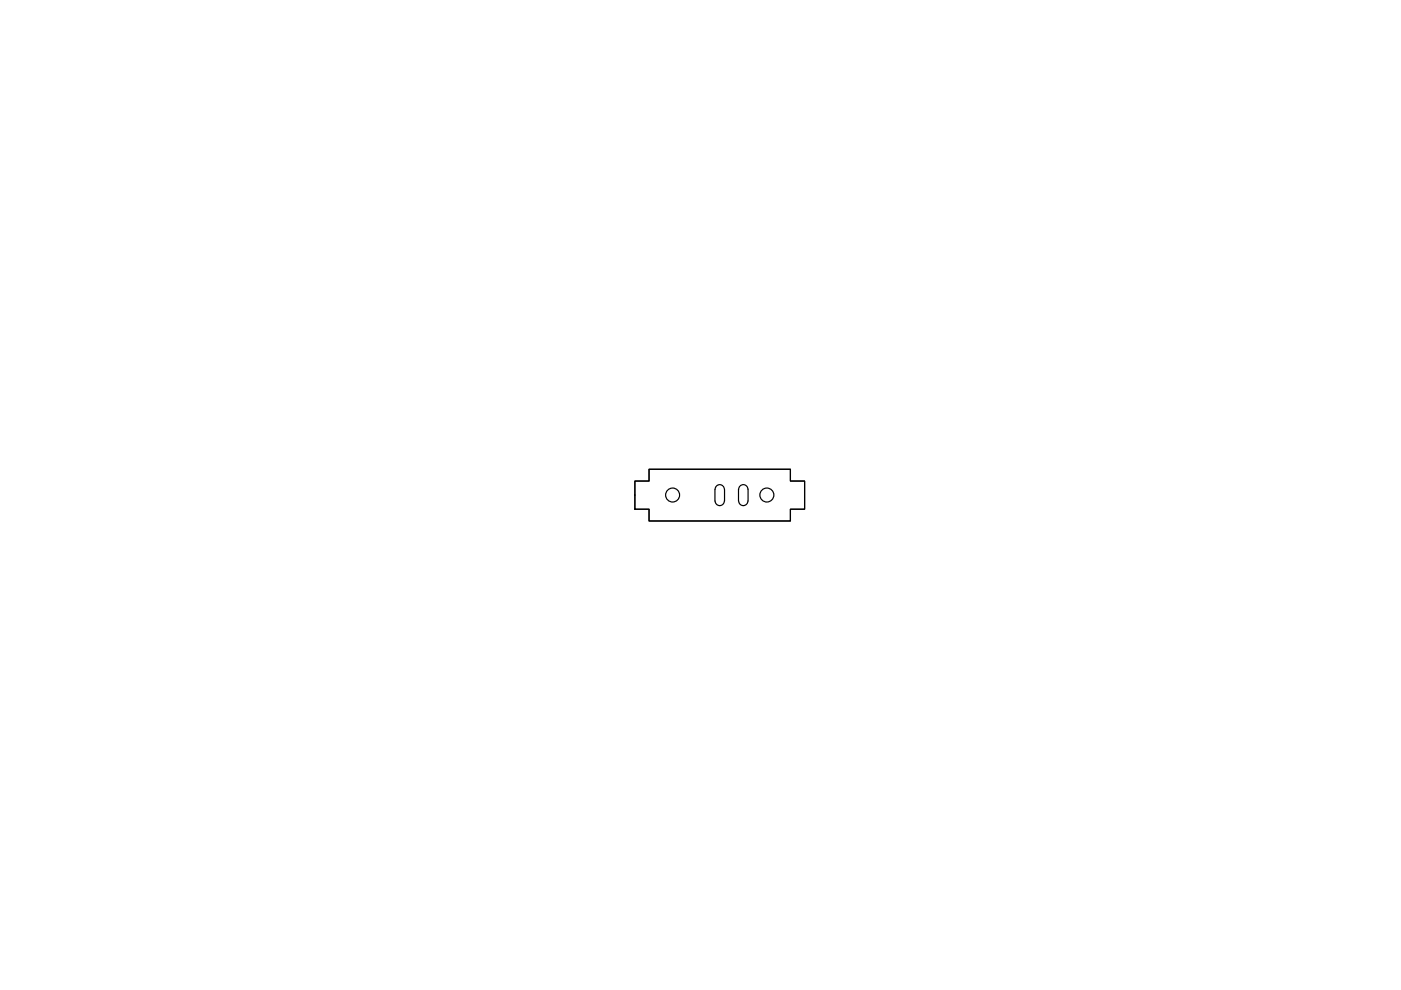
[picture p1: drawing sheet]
<svg xmlns="http://www.w3.org/2000/svg" width="297mm" height="210mm" viewBox="0 0 297 210" stroke-linecap="round" stroke-linejoin="round" font-family="sans-serif">
<g fill="none" stroke="#000" stroke-width=".25">
<path d="M134.6 102h3v-2.5h30v2.5h3v6h-3v2.5h-30v-2.5h-3zM151.6 103.7v2.5M151.6 103.7a.97 .97 0 0 1 1-.9 .97 .97 0 0 1 1 .9M153.6 106.2a.97 .97 0 0 1-1 1 .97 .97 0 0 1-1-1M153.6 103.7v2.5M156.6 103.7v2.5M156.6 103.7a1 1 0 0 1 1-.9 1 1 0 0 1 1 .9v2.5a.97 .97 0 0 1-1 1 .97 .97 0 0 1-1-1"/>
<circle cx="142.6" cy="105" r="1.48"/>
<circle cx="162.6" cy="105" r="1.48"/>
</g>
</svg>
